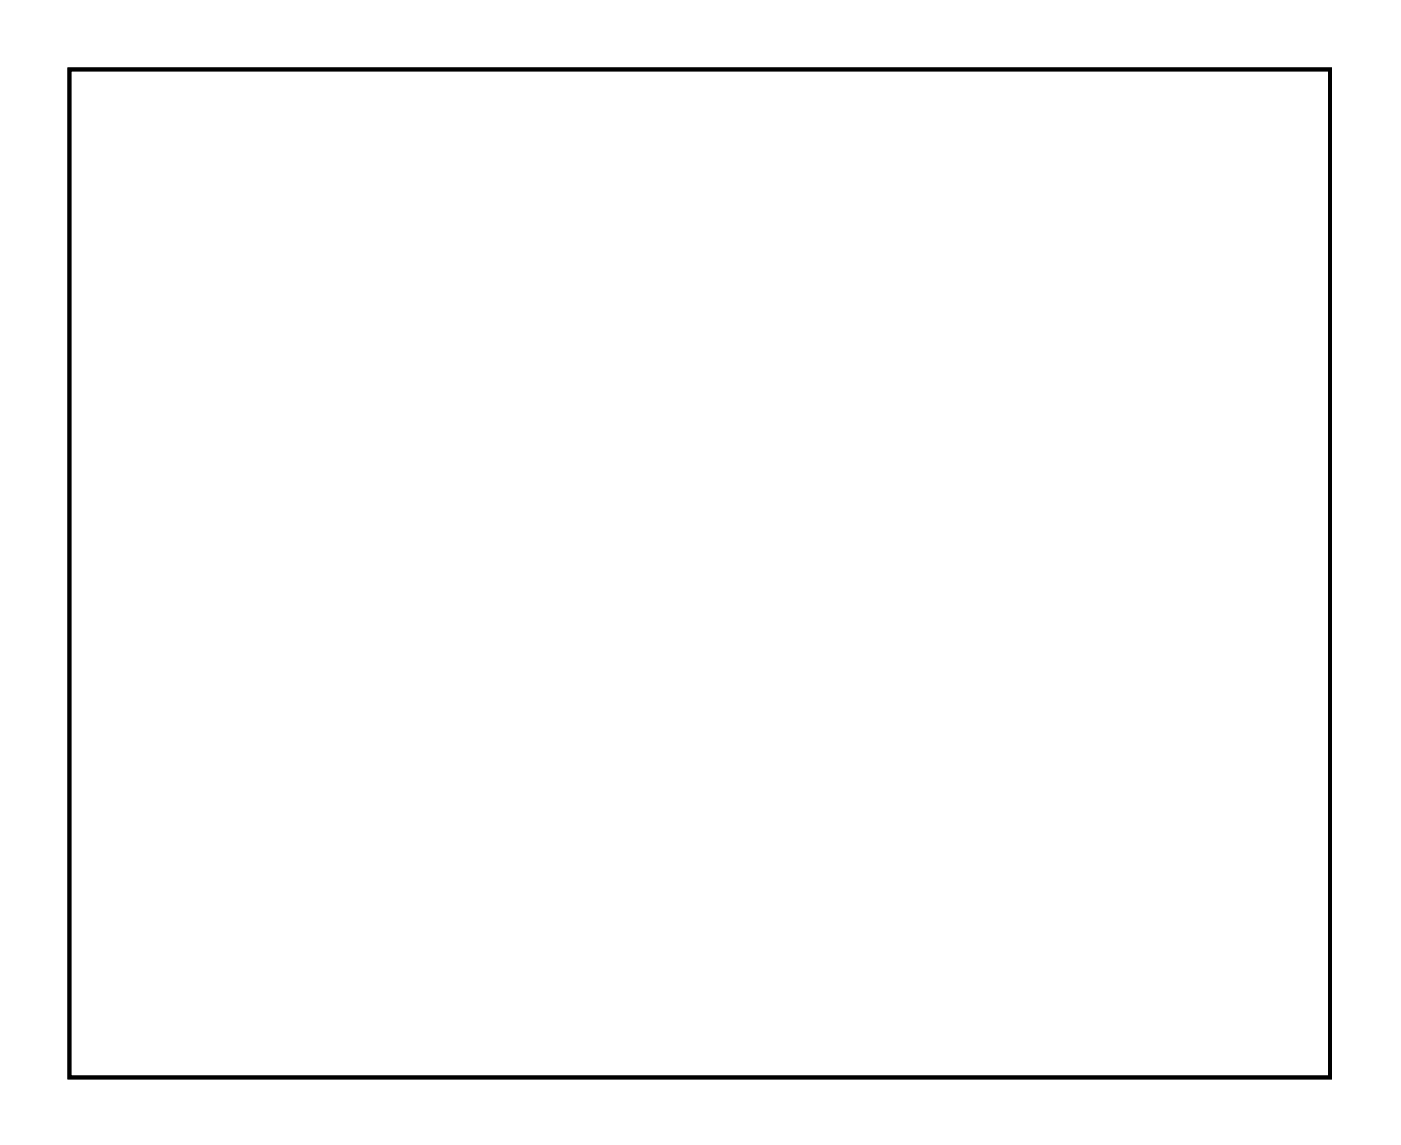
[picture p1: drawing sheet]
<svg xmlns="http://www.w3.org/2000/svg" width="73mm" height="60mm" viewBox="0 0 73 60" stroke-linecap="round" stroke-linejoin="round" font-family="sans-serif">
<path d="M3.6 3.6h66.1v52.8h-66.1z" fill="none" stroke="#000" stroke-width=".2"/>
<path d="M3.6 3.6h66.1v52.8h-66.1z" fill="none" stroke="#000" stroke-width=".05"/>
<circle cx="36.6" cy="8.5" r=".69" fill="#fff"/>
<circle cx="36.6" cy="8.5" r=".69" fill="none" stroke="#fff" stroke-width=".74" stroke-linecap="butt"/>
<circle cx="36.6" cy="16.1" r=".69" fill="#fff"/>
<circle cx="36.6" cy="16.1" r=".69" fill="none" stroke="#fff" stroke-width=".74" stroke-linecap="butt"/>
<circle cx="49.3" cy="11" r=".7" fill="#fff"/>
<circle cx="49.3" cy="11" r=".7" fill="none" stroke="#fff" stroke-width=".76" stroke-linecap="butt"/>
<circle cx="49.3" cy="16.1" r=".7" fill="#fff"/>
<circle cx="49.3" cy="16.1" r=".7" fill="none" stroke="#fff" stroke-width=".76" stroke-linecap="butt"/>
<circle cx="49.3" cy="31.4" r=".7" fill="#fff"/>
<circle cx="49.3" cy="31.4" r=".7" fill="none" stroke="#fff" stroke-width=".76" stroke-linecap="butt"/>
<circle cx="49.3" cy="36.4" r=".7" fill="#fff"/>
<circle cx="49.3" cy="36.4" r=".7" fill="none" stroke="#fff" stroke-width=".76" stroke-linecap="butt"/>
<circle cx="36.6" cy="16.1" r=".7" fill="#fff"/>
<circle cx="36.6" cy="16.1" r=".7" fill="none" stroke="#fff" stroke-width=".76" stroke-linecap="butt"/>
<circle cx="26.4" cy="16.1" r=".7" fill="#fff"/>
<circle cx="26.4" cy="16.1" r=".7" fill="none" stroke="#fff" stroke-width=".76" stroke-linecap="butt"/>
<circle cx="23.9" cy="8.5" r=".7" fill="#fff"/>
<circle cx="23.9" cy="8.5" r=".7" fill="none" stroke="#fff" stroke-width=".76" stroke-linecap="butt"/>
<circle cx="23.9" cy="13.6" r=".7" fill="#fff"/>
<circle cx="23.9" cy="13.6" r=".7" fill="none" stroke="#fff" stroke-width=".76" stroke-linecap="butt"/>
<circle cx="23.9" cy="28.8" r=".7" fill="#fff"/>
<circle cx="23.9" cy="28.8" r=".7" fill="none" stroke="#fff" stroke-width=".76" stroke-linecap="butt"/>
<circle cx="23.9" cy="33.9" r=".7" fill="#fff"/>
<circle cx="23.9" cy="33.9" r=".7" fill="none" stroke="#fff" stroke-width=".76" stroke-linecap="butt"/>
<path d="M15.5 10.3h1.5v1.5h-1.5z" fill="#fff"/>
<path d="M15.5 10.3h1.5v1.5h-1.5z" fill="none" stroke="#fff" stroke-width=".76" stroke-linecap="butt"/>
<circle cx="16.3" cy="11" r=".74" fill="#fff"/>
<circle cx="16.3" cy="11" r=".74" fill="none" stroke="#fff" stroke-width=".76" stroke-linecap="butt"/>
<circle cx="16.3" cy="13.6" r=".74" fill="#fff"/>
<circle cx="16.3" cy="13.6" r=".74" fill="none" stroke="#fff" stroke-width=".76" stroke-linecap="butt"/>
<circle cx="16.3" cy="16.1" r=".74" fill="#fff"/>
<circle cx="16.3" cy="16.1" r=".74" fill="none" stroke="#fff" stroke-width=".76" stroke-linecap="butt"/>
<path d="M15.5 30.6h1.5v1.5h-1.5z" fill="#fff"/>
<path d="M15.5 30.6h1.5v1.5h-1.5z" fill="none" stroke="#fff" stroke-width=".76" stroke-linecap="butt"/>
<circle cx="16.3" cy="31.4" r=".74" fill="#fff"/>
<circle cx="16.3" cy="31.4" r=".74" fill="none" stroke="#fff" stroke-width=".76" stroke-linecap="butt"/>
<circle cx="16.3" cy="33.9" r=".74" fill="#fff"/>
<circle cx="16.3" cy="33.9" r=".74" fill="none" stroke="#fff" stroke-width=".76" stroke-linecap="butt"/>
<circle cx="16.3" cy="36.4" r=".74" fill="#fff"/>
<circle cx="16.3" cy="36.4" r=".74" fill="none" stroke="#fff" stroke-width=".76" stroke-linecap="butt"/>
<path d="M56.2 12.8h1.4v1.5h-1.4z" fill="#fff"/>
<path d="M56.2 12.8h1.4v1.5h-1.4z" fill="none" stroke="#fff" stroke-width=".76" stroke-linecap="butt"/>
<circle cx="56.9" cy="13.6" r=".74" fill="#fff"/>
<circle cx="56.9" cy="13.6" r=".74" fill="none" stroke="#fff" stroke-width=".76" stroke-linecap="butt"/>
<circle cx="56.9" cy="11" r=".74" fill="#fff"/>
<circle cx="56.9" cy="11" r=".74" fill="none" stroke="#fff" stroke-width=".76" stroke-linecap="butt"/>
<circle cx="56.9" cy="8.5" r=".74" fill="#fff"/>
<circle cx="56.9" cy="8.5" r=".74" fill="none" stroke="#fff" stroke-width=".76" stroke-linecap="butt"/>
<path d="M56.2 33.2h1.4v1.4h-1.4z" fill="#fff"/>
<path d="M56.2 33.2h1.4v1.4h-1.4z" fill="none" stroke="#fff" stroke-width=".76" stroke-linecap="butt"/>
<circle cx="56.9" cy="33.9" r=".74" fill="#fff"/>
<circle cx="56.9" cy="33.9" r=".74" fill="none" stroke="#fff" stroke-width=".76" stroke-linecap="butt"/>
<circle cx="56.9" cy="31.4" r=".74" fill="#fff"/>
<circle cx="56.9" cy="31.4" r=".74" fill="none" stroke="#fff" stroke-width=".76" stroke-linecap="butt"/>
<circle cx="56.9" cy="28.8" r=".74" fill="#fff"/>
<circle cx="56.9" cy="28.8" r=".74" fill="none" stroke="#fff" stroke-width=".76" stroke-linecap="butt"/>
<circle cx="11.2" cy="41.5" r=".67" fill="#fff"/>
<circle cx="11.2" cy="41.5" r=".67" fill="none" stroke="#fff" stroke-width=".79" stroke-linecap="butt"/>
<circle cx="16.3" cy="41.5" r=".67" fill="#fff"/>
<circle cx="16.3" cy="41.5" r=".67" fill="none" stroke="#fff" stroke-width=".79" stroke-linecap="butt"/>
<circle cx="11.2" cy="21.2" r=".67" fill="#fff"/>
<circle cx="11.2" cy="21.2" r=".67" fill="none" stroke="#fff" stroke-width=".79" stroke-linecap="butt"/>
<circle cx="16.3" cy="21.2" r=".67" fill="#fff"/>
<circle cx="16.3" cy="21.2" r=".67" fill="none" stroke="#fff" stroke-width=".79" stroke-linecap="butt"/>
<path d="M38.4 28.1h1.4v1.4h-1.4z" fill="#fff"/>
<path d="M38.4 28.1h1.4v1.4h-1.4z" fill="none" stroke="#fff" stroke-width=".76" stroke-linecap="butt"/>
<circle cx="39.1" cy="28.8" r=".7" fill="#fff"/>
<circle cx="39.1" cy="28.8" r=".7" fill="none" stroke="#fff" stroke-width=".76" stroke-linecap="butt"/>
<circle cx="31.5" cy="28.8" r=".7" fill="#fff"/>
<circle cx="31.5" cy="28.8" r=".7" fill="none" stroke="#fff" stroke-width=".76" stroke-linecap="butt"/>
<circle cx="39.1" cy="26.3" r=".7" fill="#fff"/>
<circle cx="39.1" cy="26.3" r=".7" fill="none" stroke="#fff" stroke-width=".76" stroke-linecap="butt"/>
<circle cx="31.5" cy="26.3" r=".7" fill="#fff"/>
<circle cx="31.5" cy="26.3" r=".7" fill="none" stroke="#fff" stroke-width=".76" stroke-linecap="butt"/>
<circle cx="39.1" cy="23.7" r=".7" fill="#fff"/>
<circle cx="39.1" cy="23.7" r=".7" fill="none" stroke="#fff" stroke-width=".76" stroke-linecap="butt"/>
<circle cx="31.5" cy="23.7" r=".7" fill="#fff"/>
<circle cx="31.5" cy="23.7" r=".7" fill="none" stroke="#fff" stroke-width=".76" stroke-linecap="butt"/>
<circle cx="39.1" cy="21.2" r=".7" fill="#fff"/>
<circle cx="39.1" cy="21.2" r=".7" fill="none" stroke="#fff" stroke-width=".76" stroke-linecap="butt"/>
<circle cx="31.5" cy="21.2" r=".7" fill="#fff"/>
<circle cx="31.5" cy="21.2" r=".7" fill="none" stroke="#fff" stroke-width=".76" stroke-linecap="butt"/>
<path d="M38.3 43.3h1.6v1.5h-1.6z" fill="#fff"/>
<path d="M38.3 43.3h1.6v1.5h-1.6z" fill="none" stroke="#fff" stroke-width=".76" stroke-linecap="butt"/>
<circle cx="39.1" cy="44.1" r=".79" fill="#fff"/>
<circle cx="39.1" cy="44.1" r=".79" fill="none" stroke="#fff" stroke-width=".76" stroke-linecap="butt"/>
<circle cx="36.6" cy="44.1" r=".79" fill="#fff"/>
<circle cx="36.6" cy="44.1" r=".79" fill="none" stroke="#fff" stroke-width=".76" stroke-linecap="butt"/>
<circle cx="34" cy="44.1" r=".79" fill="#fff"/>
<circle cx="34" cy="44.1" r=".79" fill="none" stroke="#fff" stroke-width=".76" stroke-linecap="butt"/>
<circle cx="41.7" cy="8.5" r=".74" fill="#fff"/>
<circle cx="41.7" cy="8.5" r=".74" fill="none" stroke="#fff" stroke-width=".76" stroke-linecap="butt"/>
<circle cx="39.1" cy="8.5" r=".74" fill="#fff"/>
<circle cx="39.1" cy="8.5" r=".74" fill="none" stroke="#fff" stroke-width=".76" stroke-linecap="butt"/>
<path d="M35.9 51h1.4v1.4h-1.4z" fill="#fff"/>
<path d="M35.9 51h1.4v1.4h-1.4z" fill="none" stroke="#fff" stroke-width=".76" stroke-linecap="butt"/>
<circle cx="36.6" cy="51.7" r=".7" fill="#fff"/>
<circle cx="36.6" cy="51.7" r=".7" fill="none" stroke="#fff" stroke-width=".76" stroke-linecap="butt"/>
<circle cx="39.1" cy="51.7" r=".7" fill="#fff"/>
<circle cx="39.1" cy="51.7" r=".7" fill="none" stroke="#fff" stroke-width=".76" stroke-linecap="butt"/>
<circle cx="26.4" cy="44.1" r=".64" fill="#fff"/>
<circle cx="26.4" cy="44.1" r=".64" fill="none" stroke="#fff" stroke-width=".76" stroke-linecap="butt"/>
<circle cx="29" cy="44.1" r=".64" fill="#fff"/>
<circle cx="29" cy="44.1" r=".64" fill="none" stroke="#fff" stroke-width=".76" stroke-linecap="butt"/>
<path d="M51 30.6h1.6v1.5h-1.6z" fill="#fff"/>
<path d="M51 30.6h1.6v1.5h-1.6z" fill="none" stroke="#fff" stroke-width=".76" stroke-linecap="butt"/>
<circle cx="51.8" cy="31.4" r=".79" fill="#fff"/>
<circle cx="51.8" cy="31.4" r=".79" fill="none" stroke="#fff" stroke-width=".76" stroke-linecap="butt"/>
<circle cx="51.8" cy="33.9" r=".79" fill="#fff"/>
<circle cx="51.8" cy="33.9" r=".79" fill="none" stroke="#fff" stroke-width=".76" stroke-linecap="butt"/>
<circle cx="51.8" cy="36.4" r=".79" fill="#fff"/>
<circle cx="51.8" cy="36.4" r=".79" fill="none" stroke="#fff" stroke-width=".76" stroke-linecap="butt"/>
<path d="M20.6 33.1h1.5v1.6h-1.5z" fill="#fff"/>
<path d="M20.6 33.1h1.5v1.6h-1.5z" fill="none" stroke="#fff" stroke-width=".76" stroke-linecap="butt"/>
<circle cx="21.3" cy="33.9" r=".79" fill="#fff"/>
<circle cx="21.3" cy="33.9" r=".79" fill="none" stroke="#fff" stroke-width=".76" stroke-linecap="butt"/>
<circle cx="21.3" cy="31.4" r=".79" fill="#fff"/>
<circle cx="21.3" cy="31.4" r=".79" fill="none" stroke="#fff" stroke-width=".76" stroke-linecap="butt"/>
<circle cx="21.3" cy="28.8" r=".79" fill="#fff"/>
<circle cx="21.3" cy="28.8" r=".79" fill="none" stroke="#fff" stroke-width=".76" stroke-linecap="butt"/>
<path d="M51 10.3h1.6v1.5h-1.6z" fill="#fff"/>
<path d="M51 10.3h1.6v1.5h-1.6z" fill="none" stroke="#fff" stroke-width=".76" stroke-linecap="butt"/>
<circle cx="51.8" cy="11" r=".79" fill="#fff"/>
<circle cx="51.8" cy="11" r=".79" fill="none" stroke="#fff" stroke-width=".76" stroke-linecap="butt"/>
<circle cx="51.8" cy="13.6" r=".79" fill="#fff"/>
<circle cx="51.8" cy="13.6" r=".79" fill="none" stroke="#fff" stroke-width=".76" stroke-linecap="butt"/>
<circle cx="51.8" cy="16.1" r=".79" fill="#fff"/>
<circle cx="51.8" cy="16.1" r=".79" fill="none" stroke="#fff" stroke-width=".76" stroke-linecap="butt"/>
<path d="M20.6 12.8h1.5v1.6h-1.5z" fill="#fff"/>
<path d="M20.6 12.8h1.5v1.6h-1.5z" fill="none" stroke="#fff" stroke-width=".76" stroke-linecap="butt"/>
<circle cx="21.3" cy="13.6" r=".79" fill="#fff"/>
<circle cx="21.3" cy="13.6" r=".79" fill="none" stroke="#fff" stroke-width=".76" stroke-linecap="butt"/>
<circle cx="21.3" cy="11" r=".79" fill="#fff"/>
<circle cx="21.3" cy="11" r=".79" fill="none" stroke="#fff" stroke-width=".76" stroke-linecap="butt"/>
<circle cx="21.3" cy="8.5" r=".79" fill="#fff"/>
<circle cx="21.3" cy="8.5" r=".79" fill="none" stroke="#fff" stroke-width=".76" stroke-linecap="butt"/>
<circle cx="31.5" cy="31.4" r=".7" fill="#fff"/>
<circle cx="31.5" cy="31.4" r=".7" fill="none" stroke="#fff" stroke-width=".76" stroke-linecap="butt"/>
<circle cx="39.1" cy="31.4" r=".7" fill="#fff"/>
<circle cx="39.1" cy="31.4" r=".7" fill="none" stroke="#fff" stroke-width=".76" stroke-linecap="butt"/>
<circle cx="21.3" cy="18.7" r=".7" fill="#fff"/>
<circle cx="21.3" cy="18.7" r=".7" fill="none" stroke="#fff" stroke-width=".76" stroke-linecap="butt"/>
<circle cx="31.5" cy="18.7" r=".7" fill="#fff"/>
<circle cx="31.5" cy="18.7" r=".7" fill="none" stroke="#fff" stroke-width=".76" stroke-linecap="butt"/>
<circle cx="29" cy="39" r=".7" fill="#fff"/>
<circle cx="29" cy="39" r=".7" fill="none" stroke="#fff" stroke-width=".76" stroke-linecap="butt"/>
<circle cx="21.3" cy="39" r=".7" fill="#fff"/>
<circle cx="21.3" cy="39" r=".7" fill="none" stroke="#fff" stroke-width=".76" stroke-linecap="butt"/>
<circle cx="41.7" cy="26.4" r=".7" fill="#fff"/>
<circle cx="41.7" cy="26.4" r=".7" fill="none" stroke="#fff" stroke-width=".76" stroke-linecap="butt"/>
<circle cx="51.8" cy="26.4" r=".7" fill="#fff"/>
<circle cx="51.8" cy="26.4" r=".7" fill="none" stroke="#fff" stroke-width=".76" stroke-linecap="butt"/>
<circle cx="44.2" cy="21.2" r=".7" fill="#fff"/>
<circle cx="44.2" cy="21.2" r=".7" fill="none" stroke="#fff" stroke-width=".76" stroke-linecap="butt"/>
<circle cx="44.2" cy="11" r=".7" fill="#fff"/>
<circle cx="44.2" cy="11" r=".7" fill="none" stroke="#fff" stroke-width=".76" stroke-linecap="butt"/>
<circle cx="26.4" cy="51.7" r=".6" fill="#fff"/>
<circle cx="26.4" cy="51.7" r=".6" fill="none" stroke="#fff" stroke-width=".76" stroke-linecap="butt"/>
<circle cx="29" cy="51.7" r=".6" fill="#fff"/>
<circle cx="29" cy="51.7" r=".6" fill="none" stroke="#fff" stroke-width=".76" stroke-linecap="butt"/>
<circle cx="31.5" cy="51.7" r=".6" fill="#fff"/>
<circle cx="31.5" cy="51.7" r=".6" fill="none" stroke="#fff" stroke-width=".76" stroke-linecap="butt"/>
<circle cx="44.2" cy="51.7" r=".75" fill="#fff"/>
<circle cx="44.2" cy="51.7" r=".75" fill="none" stroke="#fff" stroke-width=".76" stroke-linecap="butt"/>
<circle cx="46.7" cy="51.7" r=".75" fill="#fff"/>
<circle cx="46.7" cy="51.7" r=".75" fill="none" stroke="#fff" stroke-width=".76" stroke-linecap="butt"/>
<circle cx="49.3" cy="51.7" r=".75" fill="#fff"/>
<circle cx="49.3" cy="51.7" r=".75" fill="none" stroke="#fff" stroke-width=".76" stroke-linecap="butt"/>
<circle cx="8.6" cy="33.9" r=".75" fill="#fff"/>
<circle cx="8.6" cy="33.9" r=".75" fill="none" stroke="#fff" stroke-width=".76" stroke-linecap="butt"/>
<circle cx="8.6" cy="31.4" r=".75" fill="#fff"/>
<circle cx="8.6" cy="31.4" r=".75" fill="none" stroke="#fff" stroke-width=".76" stroke-linecap="butt"/>
<circle cx="8.6" cy="28.8" r=".75" fill="#fff"/>
<circle cx="8.6" cy="28.8" r=".75" fill="none" stroke="#fff" stroke-width=".76" stroke-linecap="butt"/>
<circle cx="8.6" cy="13.6" r=".75" fill="#fff"/>
<circle cx="8.6" cy="13.6" r=".75" fill="none" stroke="#fff" stroke-width=".76" stroke-linecap="butt"/>
<circle cx="8.6" cy="11" r=".75" fill="#fff"/>
<circle cx="8.6" cy="11" r=".75" fill="none" stroke="#fff" stroke-width=".76" stroke-linecap="butt"/>
<circle cx="8.6" cy="8.5" r=".75" fill="#fff"/>
<circle cx="8.6" cy="8.5" r=".75" fill="none" stroke="#fff" stroke-width=".76" stroke-linecap="butt"/>
<circle cx="64.5" cy="28.8" r=".75" fill="#fff"/>
<circle cx="64.5" cy="28.8" r=".75" fill="none" stroke="#fff" stroke-width=".76" stroke-linecap="butt"/>
<circle cx="64.5" cy="31.4" r=".75" fill="#fff"/>
<circle cx="64.5" cy="31.4" r=".75" fill="none" stroke="#fff" stroke-width=".76" stroke-linecap="butt"/>
<circle cx="64.5" cy="33.9" r=".75" fill="#fff"/>
<circle cx="64.5" cy="33.9" r=".75" fill="none" stroke="#fff" stroke-width=".76" stroke-linecap="butt"/>
<circle cx="64.5" cy="8.5" r=".75" fill="#fff"/>
<circle cx="64.5" cy="8.5" r=".75" fill="none" stroke="#fff" stroke-width=".76" stroke-linecap="butt"/>
<circle cx="64.5" cy="11" r=".75" fill="#fff"/>
<circle cx="64.5" cy="11" r=".75" fill="none" stroke="#fff" stroke-width=".76" stroke-linecap="butt"/>
<circle cx="64.5" cy="13.6" r=".75" fill="#fff"/>
<circle cx="64.5" cy="13.6" r=".75" fill="none" stroke="#fff" stroke-width=".76" stroke-linecap="butt"/>
</svg>
